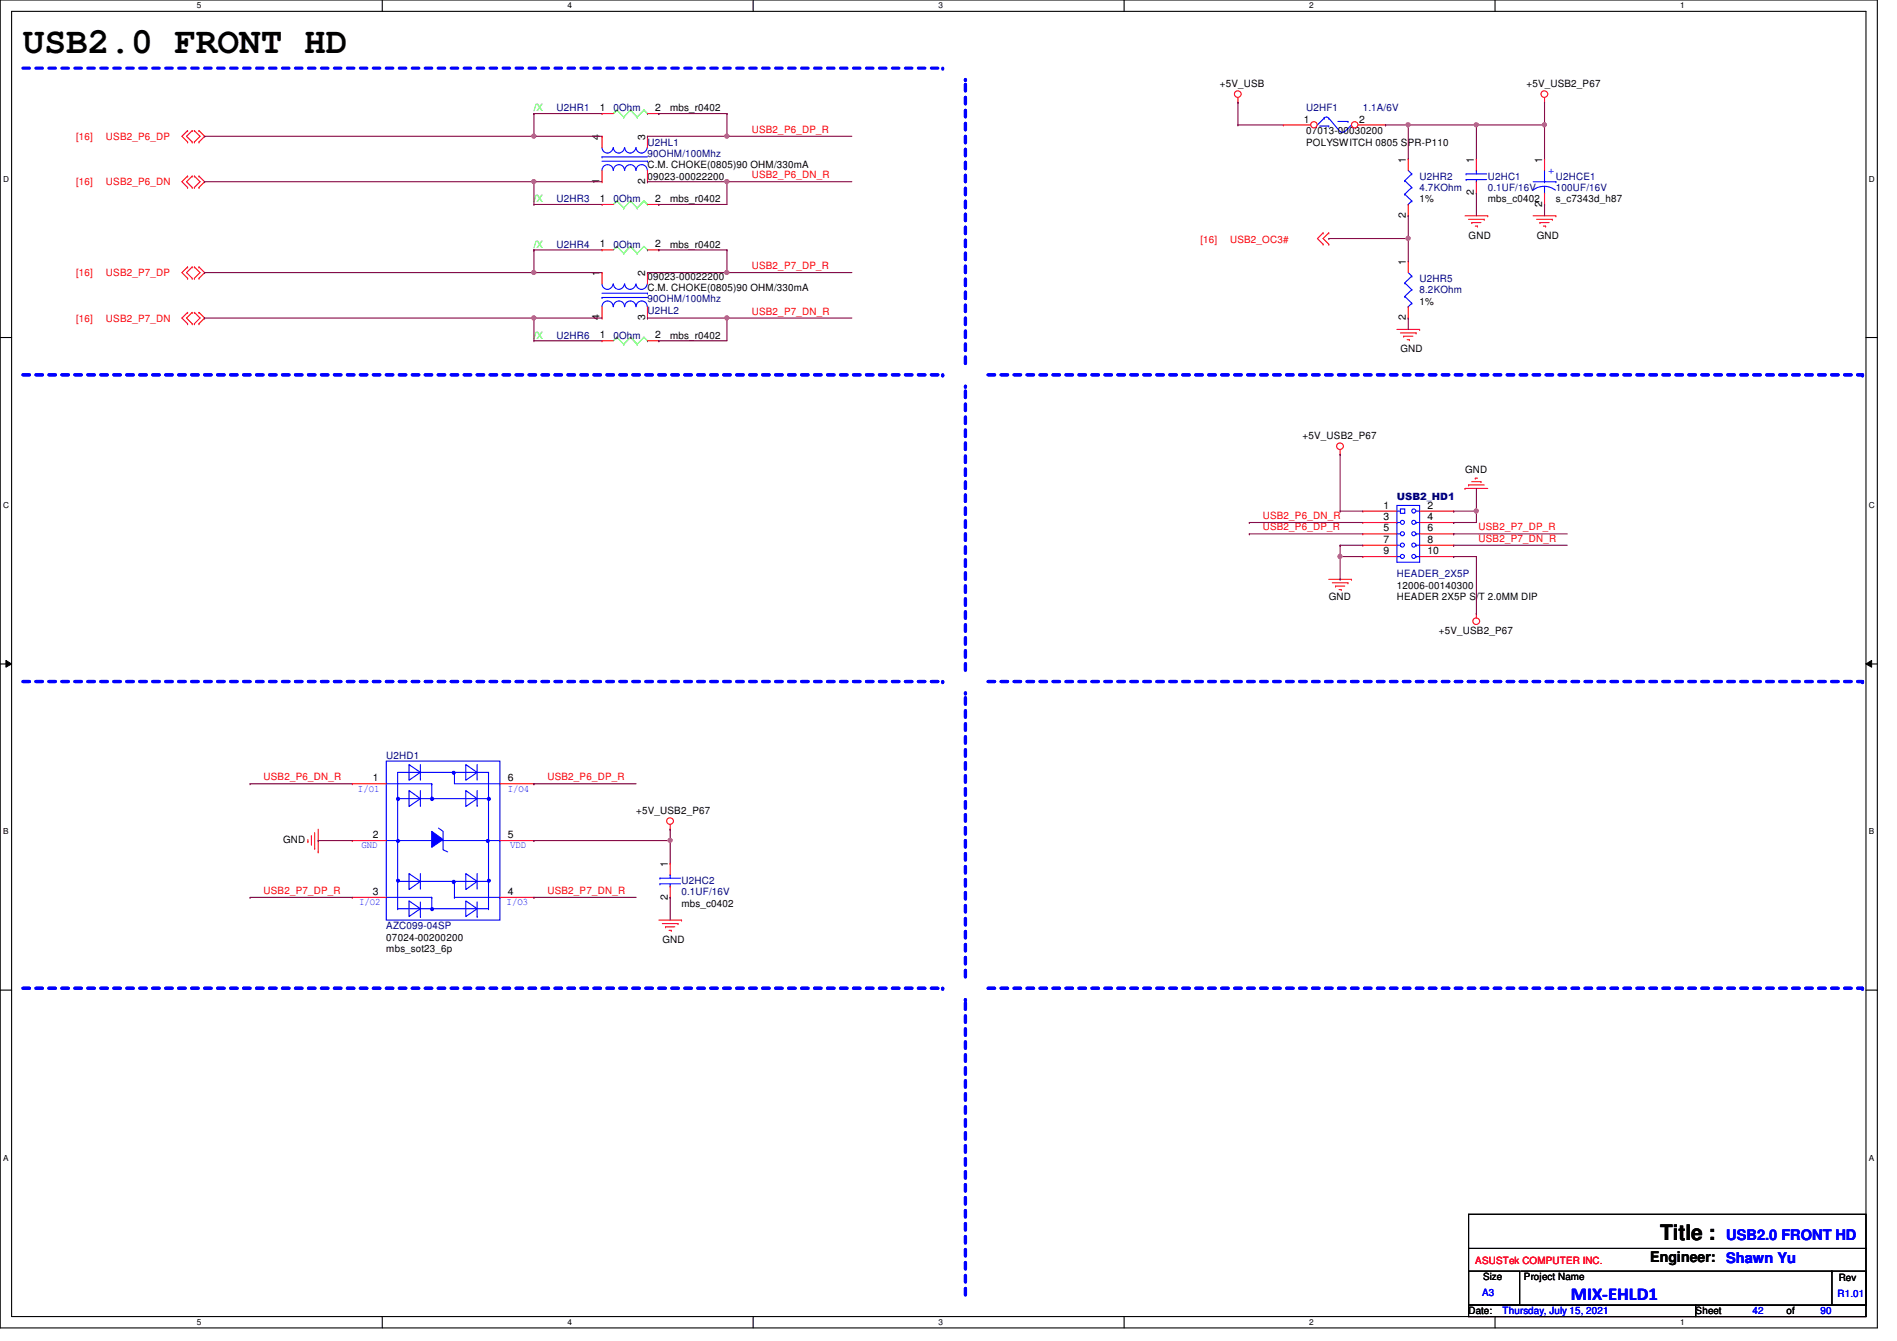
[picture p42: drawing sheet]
<svg xmlns="http://www.w3.org/2000/svg" width="297mm" height="210mm" viewBox="0 0 297 210" stroke-linecap="round" stroke-linejoin="round" font-family="sans-serif">
<defs><g id="words">
<text font-size="5.7" x="3.6" y="8.3">USB2.0 FRONT HD</text>
<text font-size="3.3" x="260" y="194.1">Title :</text>
<text font-size="2.8" fill="#00f" x="246" y="203.5">MIX-EHLD1</text>
<text font-size="2.3" x="258.4" y="197.5">Engineer:</text>
<g font-size="2.3" fill="#00f">
<text x="270.3" y="194.1">USB2.0 FRONT HD</text>
<text x="270.3" y="197.7">Shawn Yu</text>
</g>
<g font-size="1.6" fill="#0f0">
<text x="83.6" y="17.4">/X</text>
<text x="83.6" y="31.7">/X</text>
<text x="83.6" y="38.8">/X</text>
<text x="83.6" y="53">/X</text>
</g>
<g font-size="1.6" fill="#000080">
<text x="87.2" y="17.4">U2HR1</text>
<text x="96.1" y="17.4">0Ohm</text>
<text x="204.5" y="17.4">U2HF1</text>
<text x="213.4" y="17.4">1.1A/6V</text>
<text x="101.4" y="22.8">U2HL1</text>
<text x="101.4" y="24.6">90OHM/100Mhz</text>
<text x="222.3" y="28.1">U2HR2</text>
<text x="222.3" y="29.9">4.7KOhm</text>
<text x="233" y="28.1">U2HC1</text>
<text x="233" y="29.9">0.1UF/16V</text>
<text x="243.6" y="28.1">U2HCE1</text>
<text x="243.6" y="29.9">100UF/16V</text>
<text x="87.2" y="31.7">U2HR3</text>
<text x="96.1" y="31.7">0Ohm</text>
<text x="87.2" y="38.8">U2HR4</text>
<text x="96.1" y="38.8">0Ohm</text>
<text x="101.4" y="47.3">90OHM/100Mhz</text>
<text x="222.3" y="44.1">U2HR5</text>
<text x="222.3" y="45.9">8.2KOhm</text>
<text x="87.2" y="53">U2HR6</text>
<text x="96.1" y="53">0Ohm</text>
<text x="101.4" y="49.1">U2HL2</text>
<text x="218.7" y="78.2">USB2_HD1</text>
<text x="218.7" y="90.3">HEADER_2X5P</text>
<text x="60.5" y="118.8">U2HD1</text>
<text x="106.7" y="138.3">U2HC2</text>
<text x="106.7" y="140.1">0.1UF/16V</text>
<text x="60.5" y="145.5">AZC099-04SP</text>
</g>
<g font-size="1.6">
<text x="93.9" y="17.4">1</text>
<text x="102.6" y="17.4">2</text>
<text x="104.9" y="17.4">mbs_r0402</text>
<text x="191" y="13.5">+5V_USB</text>
<text x="239" y="13.5">+5V_USB2_P67</text>
<text x="93.9" y="21.9" transform="rotate(-90 93.9 21.9)">4</text>
<text x="101" y="21.9" transform="rotate(-90 101 21.9)">3</text>
<text x="204.2" y="19.2">1</text>
<text x="204.5" y="21">07013-00030200</text>
<text x="204.5" y="22.8">POLYSWITCH 0805 SPR-P110</text>
<text x="212.8" y="19.2">2</text>
<text x="93.9" y="28.8" transform="rotate(-90 93.9 28.8)">1</text>
<text x="101" y="28.8" transform="rotate(-90 101 28.8)">2</text>
<text x="101.4" y="28.1">09023-00022200</text>
<text x="101.4" y="26.3">C.M. CHOKE(0805)90 OHM/330mA</text>
<text x="220.1" y="25.4" transform="rotate(-90 220.1 25.4)">1</text>
<text x="230.8" y="25.4" transform="rotate(-90 230.8 25.4)">1</text>
<text x="241.5" y="25.4" transform="rotate(-90 241.5 25.4)">1</text>
<text x="93.9" y="31.6">1</text>
<text x="102.6" y="31.6">2</text>
<text x="104.9" y="31.7">mbs_r0402</text>
<text x="220.1" y="34.1" transform="rotate(-90 220.1 34.1)">2</text>
<text x="222.3" y="31.7">1%</text>
<text x="230.8" y="30.6" transform="rotate(-90 230.8 30.6)">2</text>
<text x="233" y="31.7">mbs_c0402</text>
<text x="241.5" y="32.3" transform="rotate(-90 241.5 32.3)">2</text>
<text x="243.6" y="31.7">s_c7343d_h87</text>
<text x="93.9" y="38.7">1</text>
<text x="102.6" y="38.7">2</text>
<text x="104.9" y="38.8">mbs_r0402</text>
<text x="220.1" y="41.4" transform="rotate(-90 220.1 41.4)">1</text>
<text x="230" y="37.3">GND</text>
<text x="240.6" y="37.3">GND</text>
<text x="93.9" y="43.2" transform="rotate(-90 93.9 43.2)">1</text>
<text x="101" y="43.2" transform="rotate(-90 101 43.2)">2</text>
<text x="101.4" y="43.8">09023-00022200</text>
<text x="101.4" y="45.6">C.M. CHOKE(0805)90 OHM/330mA</text>
<text x="222.3" y="47.7">1%</text>
<text x="93.9" y="50.1" transform="rotate(-90 93.9 50.1)">4</text>
<text x="93.9" y="53">1</text>
<text x="101" y="50.1" transform="rotate(-90 101 50.1)">3</text>
<text x="102.6" y="53">2</text>
<text x="104.9" y="53">mbs_r0402</text>
<text x="220.1" y="50.1" transform="rotate(-90 220.1 50.1)">2</text>
<text x="219.3" y="55.1">GND</text>
<text x="204" y="68.7">+5V_USB2_P67</text>
<text x="229.4" y="74">GND</text>
<text x="216.6" y="79.6">1</text>
<text x="216.6" y="81.4">3</text>
<text x="216.6" y="83.2">5</text>
<text x="223.5" y="81.4">4</text>
<text x="223.5" y="79.6">2</text>
<text x="223.5" y="83.2">6</text>
<text x="216.6" y="85">7</text>
<text x="216.6" y="86.7">9</text>
<text x="223.5" y="85">8</text>
<text x="223.5" y="86.7">10</text>
<text x="208.1" y="93.9">GND</text>
<text x="218.7" y="92.1">12006-00140300</text>
<text x="218.7" y="93.9">HEADER 2X5P S/T 2.0MM DIP</text>
<text x="225.3" y="99.2">+5V_USB2_P67</text>
<text x="58.4" y="122.3">1</text>
<text x="79.5" y="122.3">6</text>
<text x="44.3" y="132">GND</text>
<text x="58.4" y="131.2">2</text>
<text x="79.5" y="131.2">5</text>
<text x="99.6" y="127.3">+5V_USB2_P67</text>
<text x="104.6" y="135.7" transform="rotate(-90 104.6 135.7)">1</text>
<text x="58.4" y="140.1">3</text>
<text x="79.5" y="140.1">4</text>
<text x="104.6" y="140.8" transform="rotate(-90 104.6 140.8)">2</text>
<text x="106.7" y="141.9">mbs_c0402</text>
<text x="60.5" y="147.2">07024-00200200</text>
<text x="60.5" y="149">mbs_sot23_6p</text>
<text x="103.7" y="147.6">GND</text>
<text x="232.2" y="200.4">Size</text>
<text x="238.6" y="200.4">Project Name</text>
<text x="287.9" y="200.6">Rev</text>
<text x="230" y="205.7">Date:</text>
<text x="265.5" y="205.7">Sheet</text>
<text x="279.7" y="205.7">of</text>
</g>
<g font-size="1.6" fill="#f00">
<text x="11.9" y="21.9">[16]</text>
<text x="16.6" y="21.9">USB2_P6_DP</text>
<text x="117.7" y="20.8">USB2_P6_DP_R</text>
<text x="11.9" y="29">[16]</text>
<text x="16.6" y="29">USB2_P6_DN</text>
<text x="117.7" y="27.9">USB2_P6_DN_R</text>
<text x="188" y="38.1">[16]</text>
<text x="192.6" y="38.1">USB2_OC3#</text>
<text x="11.9" y="43.2">[16]</text>
<text x="16.6" y="43.2">USB2_P7_DP</text>
<text x="117.7" y="42.1">USB2_P7_DP_R</text>
<text x="11.9" y="50.3">[16]</text>
<text x="16.6" y="50.3">USB2_P7_DN</text>
<text x="117.7" y="49.2">USB2_P7_DN_R</text>
<text x="197.7" y="83">USB2_P6_DP_R</text>
<text x="197.7" y="81.2">USB2_P6_DN_R</text>
<text x="231.5" y="83">USB2_P7_DP_R</text>
<text x="231.5" y="84.8">USB2_P7_DN_R</text>
<text x="41.3" y="122.1">USB2_P6_DN_R</text>
<text x="85.7" y="122.1">USB2_P6_DP_R</text>
<text x="41.3" y="139.9">USB2_P7_DP_R</text>
<text x="85.7" y="139.9">USB2_P7_DN_R</text>
<text x="231" y="197.9">ASUSTek COMPUTER INC.</text>
</g>
<g font-size="1.6" fill="#00f">
<text x="242.4" y="27.3">+</text>
<text x="56" y="123.9">I/O1</text>
<text x="79.5" y="123.9">I/O4</text>
<text x="56.6" y="132.8">GND</text>
<text x="79.9" y="132.8">VDD</text>
<text x="56.2" y="141.7">I/O2</text>
<text x="79.3" y="141.7">I/O3</text>
<text x="232.1" y="202.9">A3</text>
<text x="287.7" y="203.1">R1.01</text>
<text x="235.3" y="205.7">Thursday, July 15, 2021</text>
<text x="274.4" y="205.7">42</text>
<text x="285.1" y="205.7">90</text>
</g>
<g font-size="1.3">
<text x="30.8" y="1.3">5</text>
<text x="88.9" y="1.3">4</text>
<text x="146.9" y="1.3">3</text>
<text x="205" y="1.3">2</text>
<text x="263.1" y="1.3">1</text>
<text x=".5" y="28.4">D</text>
<text x="292.6" y="28.4">D</text>
<text x=".5" y="79.5">C</text>
<text x="292.6" y="79.5">C</text>
<text x=".5" y="130.6">B</text>
<text x="292.6" y="130.6">B</text>
<text x=".5" y="181.7">A</text>
<text x="292.6" y="181.7">A</text>
<text x="30.8" y="207.4">5</text>
<text x="88.9" y="207.4">4</text>
<text x="146.9" y="207.4">3</text>
<text x="205" y="207.4">2</text>
<text x="263.1" y="207.4">1</text>
</g>
</g></defs>
<path d="M0 0h294v207.9h-294zM1.8 1.8h290.4v204.3h-290.4z" fill="none" stroke="#000" stroke-width=".17"/>
<g fill="#fff">
<path d="M30.8 .2h.7v1.4h-.7z"/>
<path d="M30.8 206.2h.7v1.4h-.7z"/>
</g>
<path d="M59.9 0v1.8M59.9 206.1v1.8" fill="none" stroke="#000" stroke-width=".17"/>
<g fill="#fff">
<path d="M88.9 .2h.6v1.4h-.6z"/>
<path d="M88.9 206.2h.6v1.4h-.6z"/>
</g>
<path d="M117.9 0v1.8M117.9 206.1v1.8" fill="none" stroke="#000" stroke-width=".17"/>
<g fill="#fff">
<path d="M146.9 .2h.7v1.4h-.7z"/>
<path d="M146.9 206.2h.7v1.4h-.7z"/>
</g>
<path d="M176 0v1.8M176 206.1v1.8" fill="none" stroke="#000" stroke-width=".17"/>
<g fill="#fff">
<path d="M205 .2h.7v1.4h-.7z"/>
<path d="M205 206.2h.7v1.4h-.7z"/>
</g>
<path d="M234.1 0v1.8M234.1 206.1v1.8" fill="none" stroke="#000" stroke-width=".17"/>
<g fill="#fff">
<path d="M263.1 .2h.7v1.4h-.7z"/>
<path d="M263.1 206.2h.7v1.4h-.7z"/>
<path d="M.5 27.3h.9v1.4h-.9z"/>
<path d="M292.6 27.3h.9v1.4h-.9z"/>
<path d="M.5 78.4h.9v1.4h-.9z"/>
<path d="M292.6 78.4h.9v1.4h-.9z"/>
</g>
<path d="M0 52.8h1.8M292.2 52.8h1.8" fill="none" stroke="#000" stroke-width=".17"/>
<g fill="#fff">
<path d="M.5 129.5h.8v1.4h-.8z"/>
<path d="M292.6 129.5h.9v1.4h-.9z"/>
</g>
<path d="M0 103.9h1.8M292.2 103.9h1.8" fill="none" stroke="#000" stroke-width=".17"/>
<path d="M.9 103.4l.9 .5-.9 .5zM292.2 103.9l.9-.5v1z" fill="#000"/>
<path d="M.9 103.4l.9 .5-.9 .5zM292.2 103.9l.9-.5v1z" fill="none" stroke="#000" stroke-width=".16"/>
<g fill="#fff">
<path d="M.5 180.5h.8v1.4h-.8z"/>
<path d="M292.6 180.5h.9v1.4h-.9z"/>
</g>
<path d="M0 155h1.8M292.2 155h1.8" fill="none" stroke="#000" stroke-width=".17"/>
<path d="M3.6 10.7h144" fill="none" stroke="#00f" stroke-width=".51" stroke-dasharray="1 1"/>
<circle cx="147.6" cy="10.7" r=".25" fill="#00f" stroke-dasharray="1 1"/>
<path d="M151.2 56.9v-44.5" fill="none" stroke="#00f" stroke-width=".51" stroke-dasharray="1 1"/>
<circle cx="151.2" cy="12.4" r=".25" fill="#00f" stroke-dasharray="1 1"/>
<path d="M151.2 56.9v-44.5" fill="none" stroke="#00f" stroke-width=".51" stroke-dasharray="1 1"/>
<circle cx="151.2" cy="12.4" r=".25" fill="#00f" stroke-dasharray="1 1"/>
<path d="M154.7 58.7h136.9" fill="none" stroke="#00f" stroke-width=".51" stroke-dasharray="1 1"/>
<circle cx="291.6" cy="58.7" r=".25" fill="#00f" stroke-dasharray="1 1"/>
<path d="M154.7 58.7h136.9" fill="none" stroke="#00f" stroke-width=".51" stroke-dasharray="1 1"/>
<circle cx="291.6" cy="58.7" r=".25" fill="#00f" stroke-dasharray="1 1"/>
<path d="M151.2 104.9v-44.4" fill="none" stroke="#00f" stroke-width=".51" stroke-dasharray="1 1"/>
<circle cx="151.2" cy="60.5" r=".25" fill="#00f" stroke-dasharray="1 1"/>
<path d="M151.2 104.9v-44.4" fill="none" stroke="#00f" stroke-width=".51" stroke-dasharray="1 1"/>
<circle cx="151.2" cy="60.5" r=".25" fill="#00f" stroke-dasharray="1 1"/>
<path d="M3.6 106.7h144" fill="none" stroke="#00f" stroke-width=".51" stroke-dasharray="1 1"/>
<circle cx="147.6" cy="106.7" r=".25" fill="#00f" stroke-dasharray="1 1"/>
<path d="M3.6 106.7h144" fill="none" stroke="#00f" stroke-width=".51" stroke-dasharray="1 1"/>
<circle cx="147.6" cy="106.7" r=".25" fill="#00f" stroke-dasharray="1 1"/>
<path d="M3.6 58.7h144" fill="none" stroke="#00f" stroke-width=".51" stroke-dasharray="1 1"/>
<circle cx="147.6" cy="58.7" r=".25" fill="#00f" stroke-dasharray="1 1"/>
<path d="M3.6 58.7h144" fill="none" stroke="#00f" stroke-width=".51" stroke-dasharray="1 1"/>
<circle cx="147.6" cy="58.7" r=".25" fill="#00f" stroke-dasharray="1 1"/>
<path d="M3.6 154.7h144" fill="none" stroke="#00f" stroke-width=".51" stroke-dasharray="1 1"/>
<circle cx="147.6" cy="154.7" r=".25" fill="#00f" stroke-dasharray="1 1"/>
<path d="M3.6 154.7h144" fill="none" stroke="#00f" stroke-width=".51" stroke-dasharray="1 1"/>
<circle cx="147.6" cy="154.7" r=".25" fill="#00f" stroke-dasharray="1 1"/>
<path d="M151.2 152.9v-44.4" fill="none" stroke="#00f" stroke-width=".51" stroke-dasharray="1 1"/>
<circle cx="151.2" cy="108.5" r=".25" fill="#00f" stroke-dasharray="1 1"/>
<path d="M151.2 152.9v-44.4" fill="none" stroke="#00f" stroke-width=".51" stroke-dasharray="1 1"/>
<circle cx="151.2" cy="108.5" r=".25" fill="#00f" stroke-dasharray="1 1"/>
<path d="M154.7 106.7h136.9" fill="none" stroke="#00f" stroke-width=".51" stroke-dasharray="1 1"/>
<circle cx="291.6" cy="106.7" r=".25" fill="#00f" stroke-dasharray="1 1"/>
<path d="M154.7 106.7h136.9" fill="none" stroke="#00f" stroke-width=".51" stroke-dasharray="1 1"/>
<circle cx="291.6" cy="106.7" r=".25" fill="#00f" stroke-dasharray="1 1"/>
<path d="M154.7 154.7h136.9" fill="none" stroke="#00f" stroke-width=".51" stroke-dasharray="1 1"/>
<circle cx="291.6" cy="154.7" r=".25" fill="#00f" stroke-dasharray="1 1"/>
<path d="M154.7 154.7h136.9" fill="none" stroke="#00f" stroke-width=".51" stroke-dasharray="1 1"/>
<circle cx="291.6" cy="154.7" r=".25" fill="#00f" stroke-dasharray="1 1"/>
<path d="M151.2 202.7v-46.2" fill="none" stroke="#00f" stroke-width=".51" stroke-dasharray="1 1"/>
<circle cx="151.2" cy="156.5" r=".25" fill="#00f" stroke-dasharray="1 1"/>
<path d="M151.2 202.7v-46.2" fill="none" stroke="#00f" stroke-width=".51" stroke-dasharray="1 1"/>
<circle cx="151.2" cy="156.5" r=".25" fill="#00f" stroke-dasharray="1 1"/>
<g fill="none" stroke="#f00" stroke-width=".17">
<path d="M94.3 17.8h.1M94.3 17.8h1.8M101.4 17.8h1.8M103.2 17.8h.1M193.8 16h.1M193.8 15.3v.7M241.8 16h.1M241.8 15.3v.7M29.4 20.4h.1M29.4 22.2h.1M29.4 27.6h.1M29.4 29.3h.1"/>
<path d="M29.4 20.4l-.9 .9 .9 .9M29.4 27.6l-.9 .8 .9 .9M30.1 22.2h.1M30.1 20.4h.1M30.1 29.3h.1M30.1 27.6h.1M30.1 20.4l-.9 .9 .9 .9M30.1 27.6l-.9 .8 .9 .9M30.4 22.2h.1M30.4 20.4h.1M30.4 29.3h.1M30.4 27.6h.1"/>
<path d="M30.4 20.4l.9 .9-.9 .9M30.4 27.6l.9 .8-.9 .9M31.2 20.4h.1M31.2 22.2h.1M31.2 27.6h.1M31.2 29.3h.1M31.2 20.4l.8 .9-.8 .9M31.2 27.6l.8 .8-.8 .9M207.2 36.4h.1M207.2 38.2h.1M207.2 36.4l-.9 .9 .9 .9M208.1 36.4h.1"/>
<path d="M208.1 38.2h.1M208.1 36.4l-.9 .9 .9 .9M229.4 33.8h3.6M230 34.3h2.4M230.5 34.8h.1M230.5 34.8h1.4M231 35.4h.3M231.3 35.4h.1M232.4 34.3h.1M233 33.8h.1M240.1 33.8h3.5M240.6 34.3h2.5"/>
<path d="M241.1 34.8h.1M241.1 34.8h1.5M241.7 35.4h.3M242 35.4h.1M243.1 34.3h.1M243.6 33.8h.1M29.4 41.8h.1M29.4 43.6h.1M29.4 48.9h.1M29.4 50.7h.1M29.4 41.8l-.9 .9 .9 .9M29.4 48.9l-.9 .9 .9 .9"/>
<path d="M30.1 43.6h.1M30.1 41.8h.1M30.1 50.7h.1M30.1 48.9h.1M30.1 41.8l-.9 .9 .9 .9M30.1 48.9l-.9 .9 .9 .9M30.4 43.6h.1M30.4 41.8h.1M30.4 50.7h.1M30.4 48.9h.1M30.4 41.8l.9 .9-.9 .9M30.4 48.9l.9 .9-.9 .9"/>
<path d="M31.2 41.8h.1M31.2 43.6h.1M31.2 48.9h.1M31.2 50.7h.1M31.2 41.8l.8 .9-.8 .9M31.2 48.9l.8 .9-.8 .9M94.3 42.7h.1M94.3 49.8h.1M94.3 42.7v1.7M94.3 48v1.8M101.4 42.7h.1M101.4 49.8h.1"/>
<path d="M101.4 42.7v1.7M101.4 48v1.8M218.7 51.6h3.6M219.3 52.1h2.4M219.8 52.6h.1M219.8 52.6h1.4M220.3 53.2h.4M220.7 53.2h.1M221.7 52.1h.1M222.3 51.6h.1M209.8 71.1h.1M209.8 70.4v.7"/>
<path d="M229.4 76.5h.1M229.4 76.5h3.6M230 75.9h.1M230 75.9h2.4M230.5 75.4h1.4M231 74.8h.1M231 74.8h.3M231.9 75.4h.1M208.1 90.7h3.5M208.6 91.2h2.5M209.1 91.7h.1M209.1 91.7h1.5"/>
<path d="M209.7 92.3h.3M210 92.3h.1M211.1 91.2h.1M211.6 90.7h.1M231.2 96h.1M231.2 96v.7M48.2 131.7h.1M48.2 131.4v.3M48.8 130.9h.1M48.8 130.9v1.4M49.3 132.8h.1M49.3 130.3v2.5"/>
<path d="M49.8 133.3h.1M49.8 129.8v3.5M104.9 129.8h.1M104.9 135.1h.1M104.9 129.1v.7M104.9 135.1v1.8M104.9 138.7v1.8M103.2 144h3.5M103.7 144.6h2.5M104.2 145.1h.1M104.2 145.1h1.5M104.8 145.6h.3"/>
<path d="M104.9 140.5h.1M105.1 145.6h.1M106.2 144.6h.1M106.7 144h.1"/>
<circle cx="193.8" cy="14.7" r=".52"/>
<circle cx="241.8" cy="14.7" r=".52"/>
<circle cx="209.8" cy="69.8" r=".52"/>
<circle cx="231.2" cy="97.2" r=".52"/>
<circle cx="104.9" cy="128.5" r=".52"/>
</g>
<path d="M230 190.1h62.2v14.2h-62.2zM230 199h8v5.3h-8zM230 195.4h62.2M238.1 199h48.7M286.8 199h5.4v5.3h-5.4zM286.8 199h.1M292.2 195.4h.1M230 204.3h35.5v1.8h-35.5zM265.5 204.3h26.7v1.8h-26.7z" fill="none" stroke="#000" stroke-width=".17"/>
<path d="M96.6 17.2h.1M96.6 17.2l1.1 1.1M96.6 17.2l-.5 .6M97.7 18.3h.1M98.7 17.2h.1M98.7 17.2l1.1 1.1M98.7 17.2l-1 1.1M99.8 18.3h.1M100.8 17.2h.1M100.8 17.2l.6 .6M100.8 17.2l-1 1.1M101.4 17.8h.1" fill="none" stroke="#0f0" stroke-width=".17"/>
<g fill="none" stroke="#00f" stroke-width=".17">
<path d="M94.3 46.6h.1M94.3 44.4a.87 .87 0 0 0 .8 .9 .87 .87 0 0 0 .9-.9M94.3 48a.87 .87 0 0 1 .8-.9 .87 .87 0 0 1 .9 .9M94.3 45.9h7.1M94.3 46.6h7.1M96.1 44.4a.87 .87 0 0 0 .8 .9 .87 .87 0 0 0 .9-.9M96.1 48a.87 .87 0 0 1 .8-.9 .87 .87 0 0 1 .9 .9M97.8 44.4a.87 .87 0 0 0 .9 .9 .87 .87 0 0 0 .9-.9M97.8 48a.87 .87 0 0 1 .9-.9 .87 .87 0 0 1 .9 .9M99.6 44.4a.87 .87 0 0 0 .9 .9 .87 .87 0 0 0 .8-.9M99.6 48a.87 .87 0 0 1 .9-.9 .87 .87 0 0 1 .8 .9M101.4 45.9h.1"/>
<path d="M65.8 119.7v2.3M74.7 119.7v2.3M60.5 122.7h7.1M62.3 138h14.2M62.3 125h14.2M65.8 122h.1M65.8 126.1h.1M65.8 139h.1M65.8 123.7v2.4M65.8 136.7v2.3M67.6 122.7h.1M67.6 122.7v2.3"/>
<path d="M71.2 120.9h.1M71.2 120.9v1.8h7.1M74.7 122h.1M74.7 126.1h.1M74.7 139h.1M74.7 123.7v2.4M74.7 136.7v2.3M76.5 120.9h.1M76.5 138h.1M76.5 125h.1M76.5 120.9h-14.2v21.3M76.5 120.9v21.3"/>
<path d="M78.3 122.7h.1M103.3 137.5h.1M103.3 138.3h.1M103.3 137.5h3.2M103.3 138.3h3.2M104.9 136.9h.1M104.9 138.7h.1M104.9 136.9v.6M104.9 138.3v.4M60.5 140.5h7.1M62.3 142.2h.1M65.8 143.5h.1"/>
<path d="M65.8 141.2v2.3M67.6 140.5h.1M71.2 140.5h7.1M74.7 143.5h.1M74.7 141.2v2.3M78.3 140.5h.1"/>
</g>
<path d="M62.2 124.9l.1-.1 .2 .1v.3l-.2 .1-.1-.1z" fill-rule="evenodd" fill="#00f"/>
<path d="M62.2 124.9l.1-.1 .2 .1v.3l-.2 .1-.1-.1z" fill="none" stroke="#00f" stroke-width=".17"/>
<path d="M76.4 124.9l.1-.1 .3 .1-.1 .3-.2 .1-.1-.1z" fill-rule="evenodd" fill="#00f"/>
<path d="M76.4 124.9l.1-.1 .3 .1-.1 .3-.2 .1-.1-.1z" fill="none" stroke="#00f" stroke-width=".17"/>
<path d="M76.4 137.7h.3l.1 .1-.1 .2-.2 .1-.1-.1z" fill-rule="evenodd" fill="#00f"/>
<path d="M76.4 137.7h.3l.1 .1-.1 .2-.2 .1-.1-.1z" fill="none" stroke="#00f" stroke-width=".17"/>
<path d="M62.2 137.7h.3l.1 .1-.1 .2-.2 .1-.1-.1z" fill-rule="evenodd" fill="#00f"/>
<path d="M60.5 119.1h17.8v24.9h-17.8zM62.2 137.7h.3l.1 .1-.1 .2-.2 .1-.1-.1zM62.4 131.6h14.1M71.2 138v2.5M76.5 131.6h.1M67.6 142.2h.1M67.6 140.5v1.7M71.2 140.5h.1" fill="none" stroke="#00f" stroke-width=".17"/>
<path d="M67.6 130.1l1.8 1.3-1.8 1.2z" fill="#00f"/>
<path d="M60.5 131.6h1.6M62.1 131.6h.1M67.6 130.1l1.8 1.3-1.8 1.2zM76.5 131.6h1.8M78.3 131.6h.1" fill="none" stroke="#00f" stroke-width=".17"/>
<path d="M62.2 131.5h.3l.1 .1-.1 .2-.2 .1-.1-.1z" fill-rule="evenodd" fill="#00f"/>
<path d="M62.2 131.5h.3l.1 .1-.1 .2-.2 .1-.1-.1z" fill="none" stroke="#00f" stroke-width=".17"/>
<path d="M67.5 142.1h.3l.1 .2-.1 .2h-.2h-.1z" fill-rule="evenodd" fill="#00f"/>
<path d="M67.5 142.1h.3l.1 .2-.1 .2h-.2h-.1z" fill="none" stroke="#00f" stroke-width=".17"/>
<path d="M70.9 137.9l.1-.1 .2 .1v.3l-.2 .1-.1-.1z" fill-rule="evenodd" fill="#00f"/>
<path d="M70.9 137.9l.1-.1 .2 .1v.3l-.2 .1-.1-.1z" fill="none" stroke="#00f" stroke-width=".17"/>
<path d="M67.5 124.9l.1-.1 .3 .1-.1 .3-.2 .1-.1-.1z" fill-rule="evenodd" fill="#00f"/>
<path d="M67.5 124.9l.1-.1 .3 .1-.1 .3-.2 .1-.1-.1z" fill="none" stroke="#00f" stroke-width=".17"/>
<path d="M70.9 120.8h.3l.1 .1-.1 .2-.2 .1-.1-.1z" fill-rule="evenodd" fill="#00f"/>
<path d="M70.9 120.8h.3l.1 .1-.1 .2-.2 .1-.1-.1z" fill="none" stroke="#00f" stroke-width=".17"/>
<path d="M76.2 131.5h.3l.1 .1-.1 .2-.1 .1-.2-.1z" fill-rule="evenodd" fill="#00f"/>
<g fill="none" stroke="#00f" stroke-width=".17">
<path d="M206.6 19.7h1.5M207.3 18.5l.4-.2 .3 .2M207.3 18.5h.1M207.3 18.5l-1 1.1M208.1 18.5h.1M208.1 19.7h.1M208.1 18.5l1.7 2.1M209.5 19h1.6M211.1 19h.1M211.6 19.6h.1M211.6 19.6l-1 1M94.3 24.6h.1"/>
<path d="M94.3 26.7a.87 .87 0 0 1 .8-.9 .87 .87 0 0 1 .9 .9M94.3 23.1a.87 .87 0 0 0 .8 .9 .87 .87 0 0 0 .9-.9M94.3 25.2h7.1M94.3 24.6h7.1M96.1 26.7a.87 .87 0 0 1 .8-.9 .87 .87 0 0 1 .9 .9M96.1 23.1a.87 .87 0 0 0 .8 .9 .87 .87 0 0 0 .9-.9M97.8 26.7a.87 .87 0 0 1 .9-.9 .87 .87 0 0 1 .9 .9M97.8 23.1a.87 .87 0 0 0 .9 .9 .87 .87 0 0 0 .9-.9M99.6 26.7a.87 .87 0 0 1 .9-.9 .87 .87 0 0 1 .8 .9M99.6 23.1a.87 .87 0 0 0 .9 .9 .87 .87 0 0 0 .8-.9M101.4 25.2h.1M209.9 20.6a.34 .34 0 0 0 .6 0"/>
<path d="M220 30.4h.1M220 28.3h.1M220 30.4l1.1 1.1M220 28.3l1.1 1M220.5 32h.1M220.5 26.7l.6 .5M221.1 31.5h.1M221.1 27.2h.1M221.1 29.3h.1M221.1 31.5l-.6 .5M221.1 29.3l-1.1 1.1M221.1 27.2l-1.1 1.1"/>
<path d="M229.6 27.2h.1M229.6 28.1h.1M229.6 27.2h3.2M229.6 28.1h3.2M231.2 26.7h.1M231.2 28.4h.1M231.2 26.7v.5M231.2 28.1v.3M240.1 28.4h3.5M241.8 29.2l.8 .1 .9 .5M241.8 29.2l-1.1 .2-.6 .3M241.8 30.2h.1"/>
<path d="M241.8 28.4h.1M241.8 26.7v1.7M241.8 29.2v1M243.6 28.4h.1M220 46.4h.1M220 44.3h.1M220 46.4l1.1 1.1M220 44.3l1.1 1M220.5 48h.1M220.5 42.7l.6 .5M221.1 47.5h.1M221.1 43.2h.1"/>
<path d="M221.1 45.3h.1M221.1 47.5l-.6 .5M221.1 45.3l-1.1 1.1M221.1 43.2l-1.1 1.1M218.7 79.1h3.6v8.9h-3.6zM219.3 79.7h.7v.6h-.7zM218.7 81.8h.1M218.7 80h.6M218.7 81.8h.6M218.7 83.6h.6M218.7 85.3h.6M218.7 87.1h.6"/>
<path d="M219.3 80h.1M219.3 83.6h.1M219.3 85.3h.1M219.3 87.1h.1M221.7 81.8h.1M221.7 83.6h.1M221.7 85.3h.1M221.7 87.1h.1M221.7 80h.6M221.7 81.8h.6M221.7 83.6h.6M221.7 85.3h.6"/>
<path d="M221.7 87.1h.6M222.3 80h.1M64 119.7l1.8 1.2-1.8 1.2zM72.9 119.7l1.8 1.2-1.8 1.2zM64 123.7l1.8 1.3-1.8 1.2zM64 136.7l1.8 1.3-1.8 1.2zM68.7 129.6l.7 .5v2.9l.7 .3M72.9 123.7l1.8 1.3-1.8 1.2zM72.9 136.7l1.8 1.3-1.8 1.2zM76.2 131.5h.3l.1 .1-.1 .2-.1 .1-.2-.1zM62.3 142.2h14.2M64 141l1.8 1.2-1.8 1.3z"/>
<path d="M72.9 141l1.8 1.2-1.8 1.3zM76.5 142.2h.1"/>
<circle cx="221.4" cy="80" r=".32"/>
<circle cx="219.6" cy="81.8" r=".32"/>
<circle cx="219.6" cy="83.5" r=".32"/>
<circle cx="219.6" cy="87.1" r=".32"/>
<circle cx="219.6" cy="85.3" r=".32"/>
<circle cx="221.4" cy="81.8" r=".32"/>
<circle cx="221.4" cy="87.1" r=".32"/>
<circle cx="221.4" cy="83.5" r=".32"/>
<circle cx="221.4" cy="85.3" r=".32"/>
</g>
<g fill="none" stroke="#f00" stroke-width=".17">
<path d="M94.3 39.1h.1M94.3 28.4h.1M94.3 21.3h.1M94.3 32h.1M94.3 39.1h1.8M94.3 21.3v1.8M94.3 26.7v1.7M94.3 32h1.8M101.4 28.4h.1M101.4 21.3h.1M101.4 39.1h1.8M101.4 21.3v1.8"/>
<path d="M101.4 26.7v1.7M101.4 32h1.8M103.2 39.1h.1M103.2 32h.1M220.5 24.9h.1M220.5 33.8h.1M220.5 24.9v1.8M220.5 32v1.8M231.2 24.9h.1M231.2 30.2h.1M231.2 24.9v1.8M231.2 28.4v1.8"/>
<path d="M241.8 24.9h.1M241.8 32h.1M241.8 24.9v1.8M241.8 30.2v1.8M220.5 40.9h.1M220.5 49.8h.1M220.5 40.9v1.8M220.5 48v1.8M213.4 80h.1M213.4 81.8h.1M213.4 83.6h.1M213.4 85.3h.1"/>
<path d="M213.4 87.1h.1M213.4 80h5.3M213.4 81.8h5.3M213.4 83.6h5.3M213.4 85.3h5.3M213.4 87.1h5.3M222.3 80h5.3M222.3 81.8h5.3M222.3 83.6h5.3M222.3 85.3h5.3M222.3 87.1h5.3M227.6 81.8h.1"/>
<path d="M227.6 80h.1M227.6 83.6h.1M227.6 85.3h.1M227.6 87.1h.1M55.2 122.7h.1M55.2 131.6h.1M55.2 122.7h5.3M55.2 131.6h5.3M78.3 122.7h5.3M78.3 131.6h5.3M83.6 131.6h.1M83.6 122.7h.1"/>
<path d="M55.2 140.5h.1M55.2 140.5h5.3M78.3 140.5h5.3M83.6 140.5h.1"/>
</g>
<g fill="none" stroke="#0f0" stroke-width=".17">
<path d="M96.6 38.6h.1M96.6 31.5h.1M96.6 38.6l1.1 1.1M96.6 38.6l-.5 .5M96.6 31.5l1.1 1.1M96.6 31.5l-.5 .5M97.7 39.7h.1M97.7 32.6h.1M98.7 38.6h.1M98.7 31.5h.1M98.7 38.6l1.1 1.1M98.7 38.6l-1 1.1"/>
<path d="M98.7 31.5l1.1 1.1M98.7 31.5l-1 1.1M99.8 39.7h.1M99.8 32.6h.1M100.8 38.6h.1M100.8 31.5h.1M100.8 38.6l.6 .5M100.8 38.6l-1 1.1M100.8 31.5l.6 .5M100.8 31.5l-1 1.1M101.4 39.1h.1M101.4 32h.1"/>
</g>
<circle cx="205.7" cy="19.5" r=".5" fill="#fff"/>
<g fill="none" stroke="#f00" stroke-width=".17">
<path d="M201 19.6h.1M201 19.6h4.2"/>
<circle cx="205.7" cy="19.5" r=".5"/>
</g>
<circle cx="212.1" cy="19.5" r=".5" fill="#fff"/>
<g fill="none" stroke="#f00" stroke-width=".17">
<path d="M212.7 19.6h4.3M217 19.6h.1M94.3 53.3h.1M94.3 53.3h1.8M101.4 53.3h1.8M103.2 53.3h.1"/>
<circle cx="212.1" cy="19.5" r=".5"/>
</g>
<path d="M96.6 52.8h.1M96.6 52.8l1.1 1.1M96.6 52.8l-.5 .5M97.7 53.9h.1M98.7 52.8h.1M98.7 52.8l1.1 1.1M98.7 52.8l-1 1.1M99.8 53.9h.1M100.8 52.8h.1M100.8 52.8l.6 .5M100.8 52.8l-1 1.1M101.4 53.3h.1" fill="none" stroke="#0f0" stroke-width=".17"/>
<path d="M32 42.7h.1M32 42.7h51.6" fill="none" stroke="#800040" stroke-width=".17"/>
<circle cx="83.6" cy="42.6" r=".32" fill="#f0f"/>
<circle cx="83.6" cy="42.6" r=".32" fill="none" stroke="#f0f" stroke-width=".17"/>
<path d="M32 49.8h.1M32 49.8h51.6" fill="none" stroke="#800040" stroke-width=".17"/>
<circle cx="83.6" cy="49.8" r=".32" fill="#f0f"/>
<circle cx="83.6" cy="49.8" r=".32" fill="none" stroke="#f0f" stroke-width=".17"/>
<path d="M101.4 42.7h.1M101.4 42.7h12.4" fill="none" stroke="#800040" stroke-width=".17"/>
<circle cx="113.8" cy="42.6" r=".32" fill="#f0f"/>
<circle cx="113.8" cy="42.6" r=".32" fill="none" stroke="#f0f" stroke-width=".17"/>
<path d="M101.4 49.8h.1M101.4 49.8h12.4" fill="none" stroke="#800040" stroke-width=".17"/>
<circle cx="113.8" cy="49.8" r=".32" fill="#f0f"/>
<circle cx="113.8" cy="49.8" r=".32" fill="none" stroke="#f0f" stroke-width=".17"/>
<g fill="none" stroke="#800040" stroke-width=".17">
<path d="M32 21.3h.1M32 21.3h51.6M83.6 39.1h.1M83.6 39.1h10.7M83.6 39.1v3.6M103.2 39.1h.1M103.2 39.1h10.6M113.8 39.1h.1M113.8 39.1v3.6M83.6 53.3h.1M83.6 42.7h.1M83.6 49.8h.1"/>
<path d="M83.6 42.7h10.7M83.6 49.8h10.7M83.6 53.3h10.7M83.6 49.8v3.5M103.2 53.3h.1M113.8 42.7h.1M113.8 49.8h.1M113.8 49.8v3.5h-10.6M113.8 42.7h19.6M113.8 49.8h19.6"/>
</g>
<circle cx="83.6" cy="21.3" r=".32" fill="#f0f"/>
<circle cx="83.6" cy="21.3" r=".32" fill="none" stroke="#f0f" stroke-width=".17"/>
<path d="M32 28.4h.1M32 28.4h51.6" fill="none" stroke="#800040" stroke-width=".17"/>
<circle cx="83.6" cy="28.4" r=".32" fill="#f0f"/>
<circle cx="83.6" cy="28.4" r=".32" fill="none" stroke="#f0f" stroke-width=".17"/>
<path d="M101.4 21.3h.1M101.4 21.3h12.4" fill="none" stroke="#800040" stroke-width=".17"/>
<circle cx="113.8" cy="21.3" r=".32" fill="#f0f"/>
<circle cx="113.8" cy="21.3" r=".32" fill="none" stroke="#f0f" stroke-width=".17"/>
<path d="M101.4 28.4h.1M101.4 28.4h12.4" fill="none" stroke="#800040" stroke-width=".17"/>
<circle cx="113.8" cy="28.4" r=".32" fill="#f0f"/>
<circle cx="113.8" cy="28.4" r=".32" fill="none" stroke="#f0f" stroke-width=".17"/>
<g fill="none" stroke="#800040" stroke-width=".17">
<path d="M83.6 17.8h.1M83.6 17.8h10.7M83.6 17.8v3.5M103.2 17.8h.1M103.2 17.8h10.6M113.8 17.8h.1M113.8 17.8v3.5M193.8 16h.1M193.8 19.6h.1M193.8 16v3.6M193.8 19.6h7.2M217 19.6h.1"/>
<path d="M217 19.6h3.5M231.2 19.6h.1M231.2 19.6h10.6M231.2 19.6v5.3M83.6 32h.1M83.6 21.3h.1M83.6 28.4h.1M83.6 21.3h10.7M83.6 28.4h10.7M83.6 32h10.7M83.6 28.4v3.6M103.2 32h.1"/>
<path d="M113.8 21.3h.1M113.8 28.4h.1M113.8 28.4v3.6h-10.6M113.8 21.3h19.6M113.8 28.4h19.6M231.2 30.2h.1M231.2 30.2v3.6M241.8 32h.1M241.8 32v1.8"/>
</g>
<circle cx="241.8" cy="19.5" r=".32" fill="#f0f"/>
<circle cx="241.8" cy="19.5" r=".32" fill="none" stroke="#f0f" stroke-width=".17"/>
<path d="M220.5 19.6h.1M220.5 19.6v5.3M220.5 19.6h10.7M241.8 19.6h.1M241.8 19.6v5.3" fill="none" stroke="#800040" stroke-width=".17"/>
<circle cx="231.2" cy="19.5" r=".32" fill="#f0f"/>
<circle cx="231.2" cy="19.5" r=".32" fill="none" stroke="#f0f" stroke-width=".17"/>
<circle cx="220.5" cy="19.5" r=".32" fill="#f0f"/>
<circle cx="220.5" cy="19.5" r=".32" fill="none" stroke="#f0f" stroke-width=".17"/>
<path d="M208.1 37.3h.1M208.1 37.3h12.4M220.5 33.8h.1M220.5 37.3h.1M220.5 33.8v7.1M220.5 49.8h.1M220.5 49.8v1.8" fill="none" stroke="#800040" stroke-width=".17"/>
<circle cx="220.5" cy="37.3" r=".32" fill="#f0f"/>
<circle cx="220.5" cy="37.3" r=".32" fill="none" stroke="#f0f" stroke-width=".17"/>
<g fill="none" stroke="#800040" stroke-width=".17">
<path d="M241.8 16h.1M241.8 16v3.6M39.2 122.7h.1M39.2 122.7h16M49.8 131.6h.1M49.8 131.6h5.4M83.6 122.7h.1M83.6 131.6h.1M83.6 131.6h21.3M83.6 122.7h16M104.9 131.6h.1M104.9 129.8h.1"/>
<path d="M104.9 129.8v5.3M104.9 140.5h.1M104.9 140.5v3.5"/>
</g>
<circle cx="104.9" cy="131.5" r=".32" fill="#f0f"/>
<circle cx="104.9" cy="131.5" r=".32" fill="none" stroke="#f0f" stroke-width=".17"/>
<g fill="none" stroke="#800040" stroke-width=".17">
<path d="M209.8 71.1h.1M209.8 71.1v8.9M195.6 83.6h.1M195.6 81.8h.1M195.6 83.6h17.8M195.6 81.8h17.8M209.8 80h.1M209.8 85.3h.1M209.8 87.1h.1M209.8 90.7h.1M209.8 85.3h3.6M209.8 85.3v5.4"/>
<path d="M209.8 80h3.6M209.8 87.1h3.6M227.6 83.6h.1M227.6 85.3h.1M227.6 87.1h.1M227.6 80h.1M227.6 81.8h.1M227.6 83.6h17.8M227.6 85.3h17.8M227.6 80h3.6M227.6 87.1h3.6v8.9M231.2 96h.1"/>
<path d="M231.2 80h.1M231.2 80v1.8h-3.6"/>
</g>
<circle cx="209.8" cy="87.1" r=".32" fill="#f0f"/>
<circle cx="209.8" cy="87.1" r=".32" fill="none" stroke="#f0f" stroke-width=".17"/>
<path d="M231.2 76.5v3.5M231.2 80h.1" fill="none" stroke="#800040" stroke-width=".17"/>
<circle cx="231.2" cy="80" r=".32" fill="#f0f"/>
<circle cx="231.2" cy="80" r=".32" fill="none" stroke="#f0f" stroke-width=".17"/>
<path d="M39.2 140.5h.1M39.2 140.5h16M83.6 140.5h.1M83.6 140.5h16" fill="none" stroke="#800040" stroke-width=".17"/>
<circle cx="83.6" cy="42.6" r=".32" fill="#f0f"/>
<circle cx="83.6" cy="42.6" r=".32" fill="none" stroke="#f0f" stroke-width=".17"/>
<circle cx="83.6" cy="49.8" r=".32" fill="#f0f"/>
<circle cx="83.6" cy="49.8" r=".32" fill="none" stroke="#f0f" stroke-width=".17"/>
<circle cx="113.8" cy="42.6" r=".32" fill="#f0f"/>
<circle cx="113.8" cy="42.6" r=".32" fill="none" stroke="#f0f" stroke-width=".17"/>
<circle cx="113.8" cy="49.8" r=".32" fill="#f0f"/>
<circle cx="113.8" cy="49.8" r=".32" fill="none" stroke="#f0f" stroke-width=".17"/>
<circle cx="83.6" cy="21.3" r=".32" fill="#f0f"/>
<circle cx="83.6" cy="21.3" r=".32" fill="none" stroke="#f0f" stroke-width=".17"/>
<circle cx="83.6" cy="28.4" r=".32" fill="#f0f"/>
<circle cx="83.6" cy="28.4" r=".32" fill="none" stroke="#f0f" stroke-width=".17"/>
<circle cx="113.8" cy="21.3" r=".32" fill="#f0f"/>
<circle cx="113.8" cy="21.3" r=".32" fill="none" stroke="#f0f" stroke-width=".17"/>
<circle cx="113.8" cy="28.4" r=".32" fill="#f0f"/>
<circle cx="113.8" cy="28.4" r=".32" fill="none" stroke="#f0f" stroke-width=".17"/>
<circle cx="241.8" cy="19.5" r=".32" fill="#f0f"/>
<circle cx="241.8" cy="19.5" r=".32" fill="none" stroke="#f0f" stroke-width=".17"/>
<circle cx="231.2" cy="19.5" r=".32" fill="#f0f"/>
<circle cx="231.2" cy="19.5" r=".32" fill="none" stroke="#f0f" stroke-width=".17"/>
<circle cx="220.5" cy="19.5" r=".32" fill="#f0f"/>
<circle cx="220.5" cy="19.5" r=".32" fill="none" stroke="#f0f" stroke-width=".17"/>
<circle cx="220.5" cy="37.3" r=".32" fill="#f0f"/>
<circle cx="220.5" cy="37.3" r=".32" fill="none" stroke="#f0f" stroke-width=".17"/>
<circle cx="104.9" cy="131.5" r=".32" fill="#f0f"/>
<circle cx="104.9" cy="131.5" r=".32" fill="none" stroke="#f0f" stroke-width=".17"/>
<circle cx="209.8" cy="87.1" r=".32" fill="#f0f"/>
<circle cx="209.8" cy="87.1" r=".32" fill="none" stroke="#f0f" stroke-width=".17"/>
<circle cx="231.2" cy="80" r=".32" fill="#f0f"/>
<circle cx="231.2" cy="80" r=".32" fill="none" stroke="#f0f" stroke-width=".17"/>
<use href="#words"/>
</svg>
